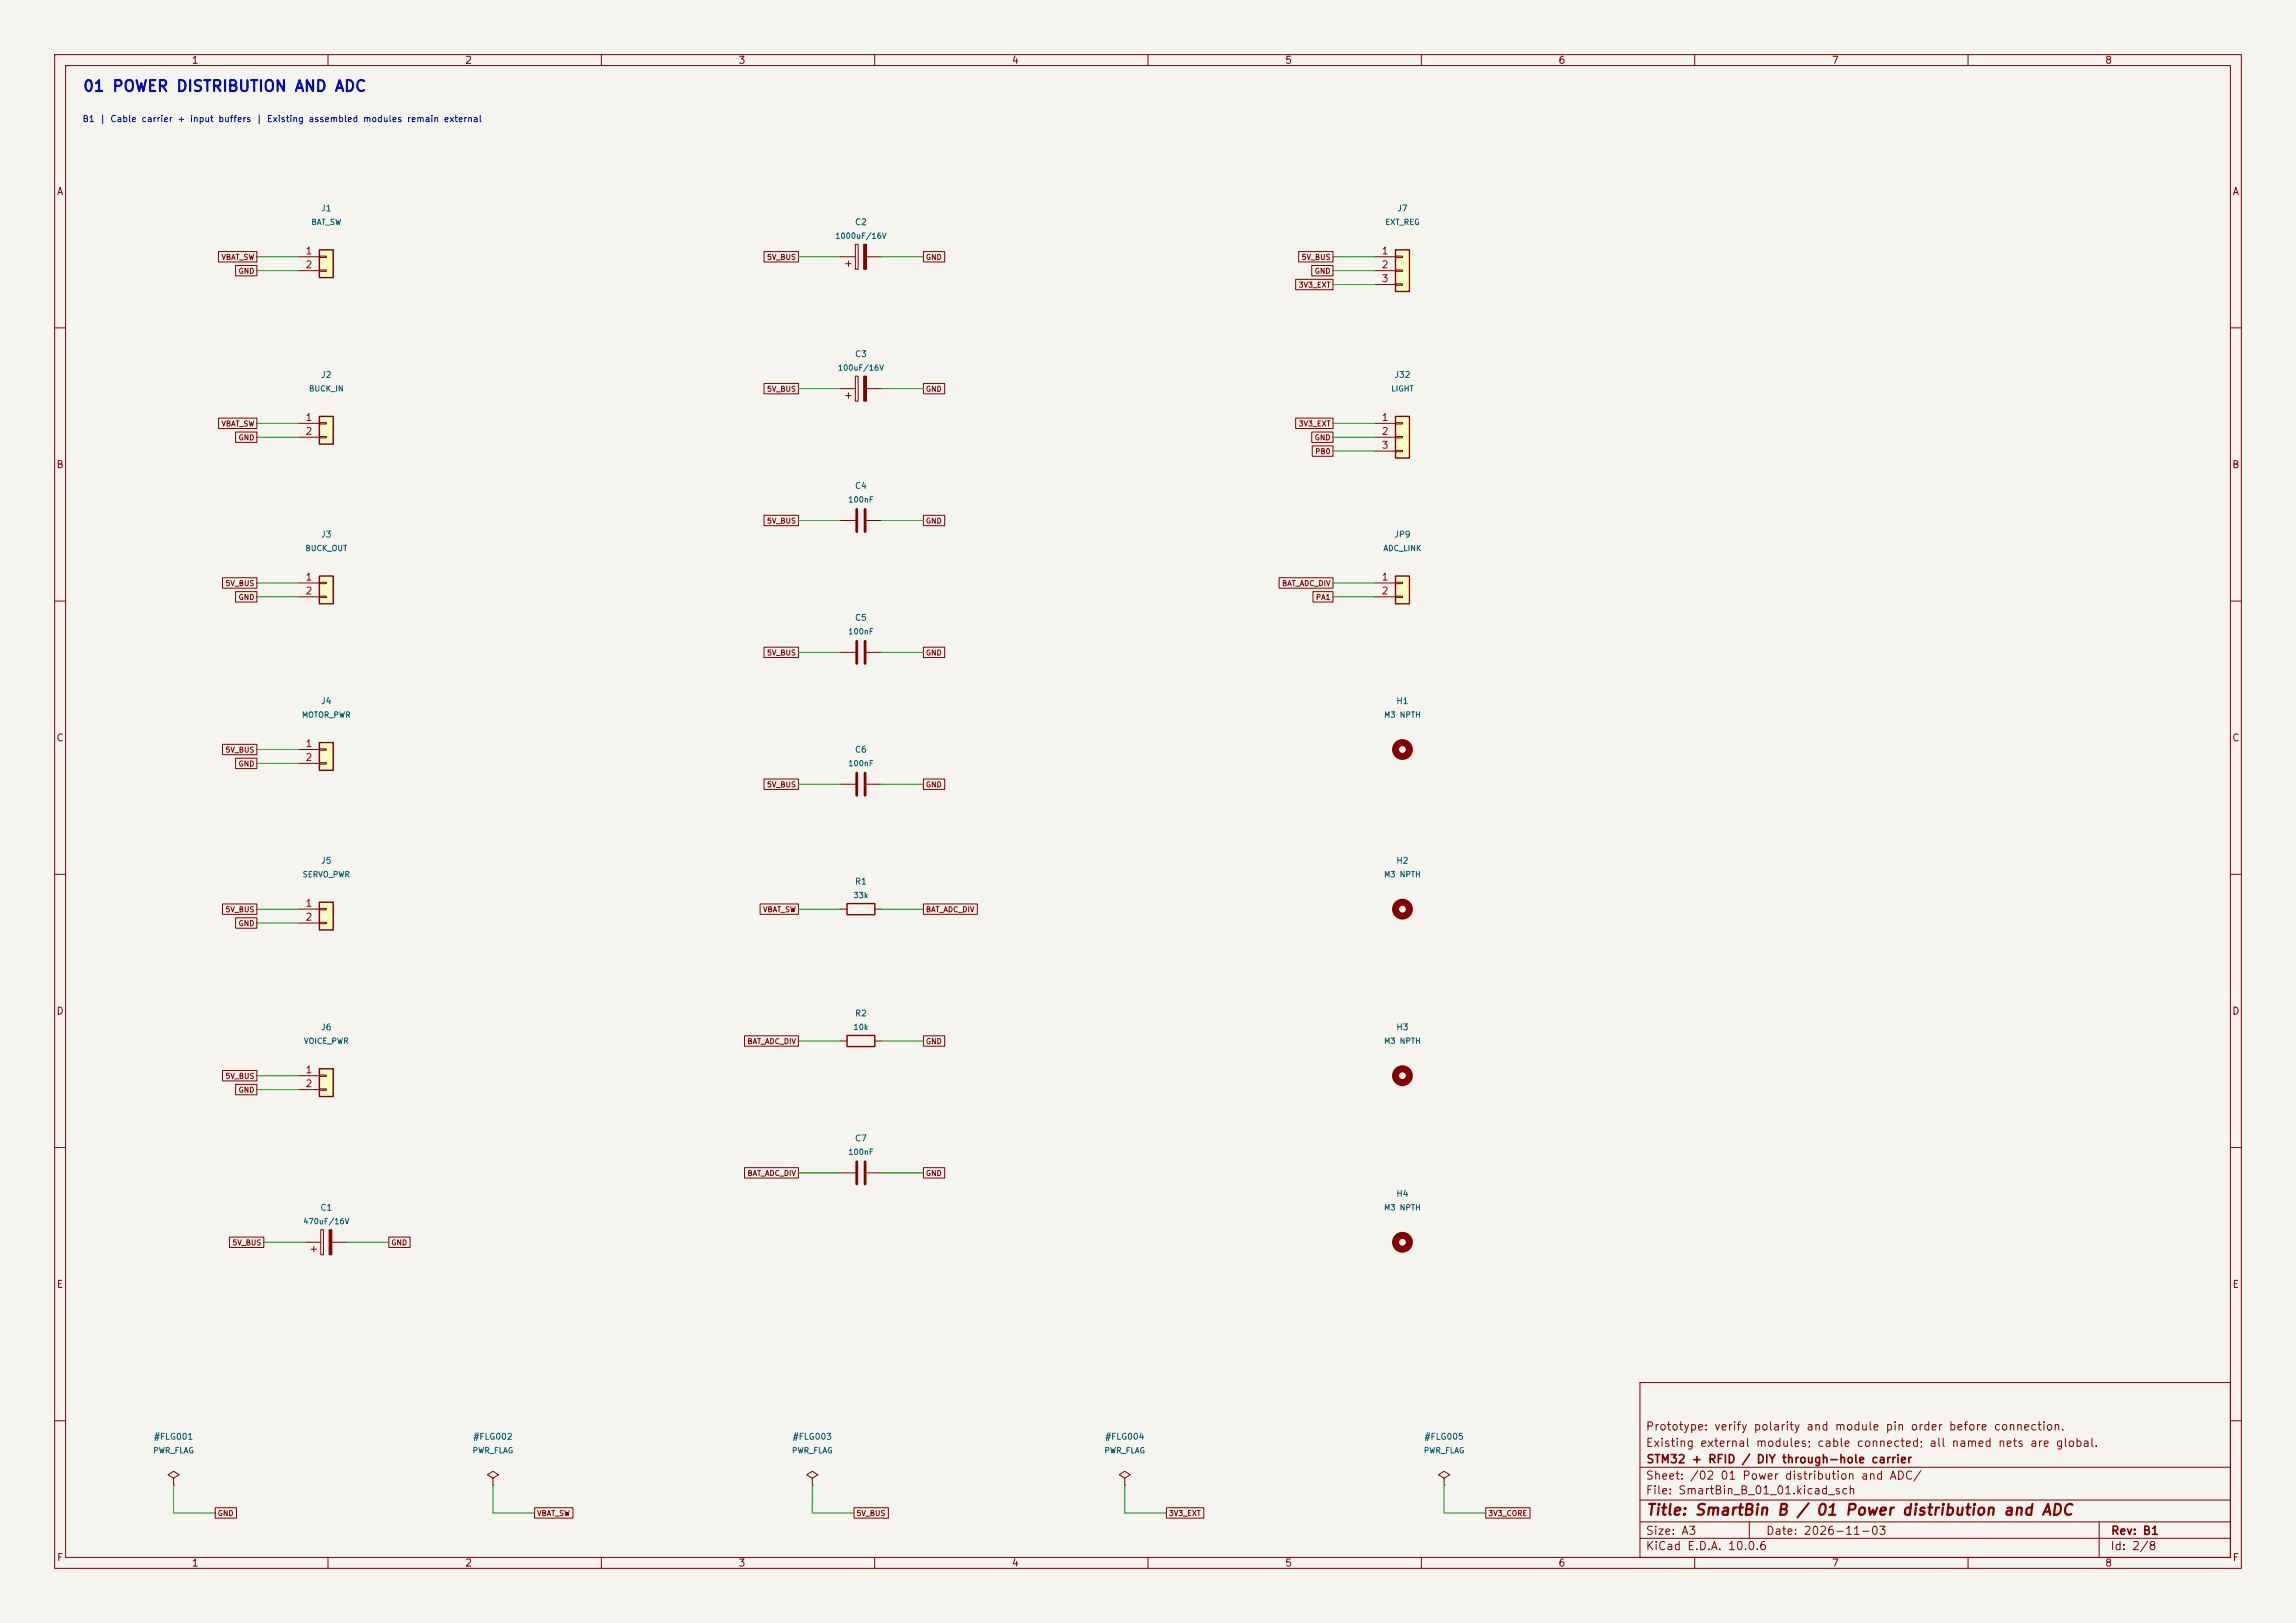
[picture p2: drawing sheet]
<svg xmlns="http://www.w3.org/2000/svg" width="420mm" height="297mm" viewBox="0 0 420 297" stroke-linecap="round" stroke-linejoin="round" font-family="sans-serif">
<defs><g id="words">
<text font-size="2" fill="#0000c2" x="15.1" y="17.3">01 POWER DISTRIBUTION AND ADC</text>
<text font-size="2" fill="#840000" x="301" y="277.8">Title: SmartBin B / 01 Power distribution and ADC</text>
<g font-size="1.5" fill="#840000">
<text x="300.9" y="262.1">Prototype: verify polarity and module pin order before connection.</text>
<text x="300.9" y="265.1">Existing external modules; cable connected; all named nets are global.</text>
<text x="301" y="268.1">STM32 + RFID / DIY through-hole carrier</text>
<text x="300.9" y="273.8">File: SmartBin_B_01_01.kicad_sch</text>
<text x="300.9" y="271.1">Sheet: /02 01 Power distribution and ADC/</text>
<text x="300.9" y="281.2">Size: A3</text>
<text x="322.9" y="281.2">Date: 2026-11-03</text>
<text x="386" y="281.2">Rev: B1</text>
<text x="300.9" y="284">KiCad E.D.A. 10.0.6</text>
<text x="385.9" y="284">Id: 2/8</text>
</g>
<g font-size="1.3" fill="#840000">
<text x="35" y="12">1</text>
<text x="85" y="12">2</text>
<text x="135" y="12">3</text>
<text x="185" y="12">4</text>
<text x="235" y="12">5</text>
<text x="285" y="12">6</text>
<text x="335" y="12">7</text>
<text x="385" y="12">8</text>
<text x="10.3" y="36">A</text>
<text x="408.3" y="36">A</text>
<text x="10.2" y="86">B</text>
<text x="408.2" y="86">B</text>
<text x="10.2" y="136">C</text>
<text x="408.2" y="136">C</text>
<text x="10.2" y="186">D</text>
<text x="408.2" y="186">D</text>
<text x="10.3" y="236">E</text>
<text x="408.3" y="236">E</text>
<text x="10.3" y="286">F</text>
<text x="35" y="287">1</text>
<text x="85" y="287">2</text>
<text x="135" y="287">3</text>
<text x="185" y="287">4</text>
<text x="235" y="287">5</text>
<text x="285" y="287">6</text>
<text x="335" y="287">7</text>
<text x="385" y="287">8</text>
<text x="408.3" y="286">F</text>
</g>
<g font-size="1.3" fill="#a90000">
<text x="55.8" y="46.9">1</text>
<text x="252.6" y="46.9">1</text>
<text x="55.8" y="49.4">2</text>
<text x="252.6" y="49.4">2</text>
<text x="252.6" y="51.9">3</text>
<text x="55.8" y="77.3">1</text>
<text x="252.6" y="77.3">1</text>
<text x="55.8" y="79.9">2</text>
<text x="252.6" y="79.9">2</text>
<text x="252.6" y="82.4">3</text>
<text x="55.8" y="106.5">1</text>
<text x="252.6" y="106.5">1</text>
<text x="55.8" y="109.1">2</text>
<text x="252.6" y="109.1">2</text>
<text x="55.8" y="137">1</text>
<text x="55.8" y="139.6">2</text>
<text x="55.8" y="166.2">1</text>
<text x="55.8" y="168.8">2</text>
<text x="55.8" y="196.7">1</text>
<text x="55.8" y="199.3">2</text>
</g>
<text font-size="1.2" fill="#0000c2" x="15" y="22.6">B1 | Cable carrier + input buffers | Existing assembled modules remain external</text>
<g font-size="1.1" fill="#006464">
<text x="58.6" y="38.9">J1</text>
<text x="156.3" y="41.5">C2</text>
<text x="255.5" y="38.9">J7</text>
<text x="156.3" y="65.6">C3</text>
<text x="58.6" y="69.4">J2</text>
<text x="255" y="69.4">J32</text>
<text x="156.3" y="89.7">C4</text>
<text x="58.6" y="98.6">J3</text>
<text x="254.9" y="98.6">JP9</text>
<text x="156.3" y="113.9">C5</text>
<text x="58.6" y="129.1">J4</text>
<text x="255.3" y="129.1">H1</text>
<text x="156.3" y="138">C6</text>
<text x="58.6" y="158.3">J5</text>
<text x="255.3" y="158.3">H2</text>
<text x="156.3" y="162.1">R1</text>
<text x="58.6" y="188.8">J6</text>
<text x="156.3" y="186.3">R2</text>
<text x="255.3" y="188.8">H3</text>
<text x="156.3" y="209.1">C7</text>
<text x="58.5" y="221.8">C1</text>
<text x="255.3" y="219.3">H4</text>
<text x="28.1" y="263.7">#FLG001</text>
<text x="86.5" y="263.7">#FLG002</text>
<text x="144.9" y="263.7">#FLG003</text>
<text x="202" y="263.7">#FLG004</text>
<text x="260.5" y="263.7">#FLG005</text>
</g>
<g font-size="1" fill="#006464">
<text x="56.9" y="41.4">BAT_SW</text>
<text x="253.3" y="41.4">EXT_REG</text>
<text x="152.7" y="43.9">1000uF/16V</text>
<text x="56.4" y="71.9">BUCK_IN</text>
<text x="153.2" y="68.1">100uF/16V</text>
<text x="254.4" y="71.9">LIGHT</text>
<text x="155.1" y="92.2">100nF</text>
<text x="55.8" y="101.1">BUCK_OUT</text>
<text x="253" y="101.1">ADC_LINK</text>
<text x="155.1" y="116.3">100nF</text>
<text x="55.1" y="131.6">MOTOR_PWR</text>
<text x="253.1" y="131.6">M3 NPTH</text>
<text x="155.1" y="140.5">100nF</text>
<text x="55.3" y="160.8">SERVO_PWR</text>
<text x="253.1" y="160.8">M3 NPTH</text>
<text x="156" y="164.6">33k</text>
<text x="55.5" y="191.3">VOICE_PWR</text>
<text x="156" y="188.7">10k</text>
<text x="253.1" y="191.3">M3 NPTH</text>
<text x="155.1" y="211.6">100nF</text>
<text x="253.1" y="221.7">M3 NPTH</text>
<text x="55.4" y="224.3">470uF/16V</text>
<text x="27.9" y="266.2">PWR_FLAG</text>
<text x="86.4" y="266.2">PWR_FLAG</text>
<text x="144.8" y="266.2">PWR_FLAG</text>
<text x="201.9" y="266.2">PWR_FLAG</text>
<text x="260.3" y="266.2">PWR_FLAG</text>
</g>
<g font-size="1" fill="#840000">
<text x="40.4" y="47.8">VBAT_SW</text>
<text x="140.2" y="47.8">5V_BUS</text>
<text x="169.3" y="47.8">GND</text>
<text x="238" y="47.8">5V_BUS</text>
<text x="43.5" y="50.3">GND</text>
<text x="237.5" y="52.9">3V3_EXT</text>
<text x="240.4" y="50.3">GND</text>
<text x="140.2" y="71.9">5V_BUS</text>
<text x="169.3" y="71.9">GND</text>
<text x="40.4" y="78.3">VBAT_SW</text>
<text x="43.5" y="80.8">GND</text>
<text x="237.5" y="78.3">3V3_EXT</text>
<text x="240.4" y="80.8">GND</text>
<text x="240.5" y="83.3">PB0</text>
<text x="140.2" y="96">5V_BUS</text>
<text x="169.3" y="96">GND</text>
<text x="41.1" y="107.5">5V_BUS</text>
<text x="234.4" y="107.5">BAT_ADC_DIV</text>
<text x="43.5" y="110">GND</text>
<text x="240.6" y="110">PA1</text>
<text x="140.2" y="120.2">5V_BUS</text>
<text x="169.3" y="120.2">GND</text>
<text x="41.1" y="137.9">5V_BUS</text>
<text x="43.5" y="140.5">GND</text>
<text x="140.2" y="144.3">5V_BUS</text>
<text x="169.3" y="144.3">GND</text>
<text x="41.1" y="167.2">5V_BUS</text>
<text x="139.5" y="167.2">VBAT_SW</text>
<text x="169.3" y="167.2">BAT_ADC_DIV</text>
<text x="43.5" y="169.7">GND</text>
<text x="136.6" y="191.3">BAT_ADC_DIV</text>
<text x="169.3" y="191.3">GND</text>
<text x="41.1" y="197.6">5V_BUS</text>
<text x="43.5" y="200.2">GND</text>
<text x="136.6" y="215.4">BAT_ADC_DIV</text>
<text x="169.3" y="215.4">GND</text>
<text x="42.4" y="228.1">5V_BUS</text>
<text x="71.5" y="228.1">GND</text>
<text x="39.7" y="277.6">GND</text>
<text x="98.2" y="277.6">VBAT_SW</text>
<text x="156.6" y="277.6">5V_BUS</text>
<text x="213.7" y="277.6">3V3_EXT</text>
<text x="272.1" y="277.6">3V3_CORE</text>
</g>
</g></defs>
<path d="M0 0h420v297h-420z" fill="#f5f4ef" stroke="#f5f4ef" stroke-width=".18"/>
<g fill="none" stroke="#840000" stroke-width=".18">
<path d="M10 10h400v277h-400zM12 12h396v273h-396zM60 10v2M110 10v2M160 10v2M210 10v2M260 10v2M310 10v2M360 10v2M10 60h2M408 60h2M10 110h2"/>
<path d="M408 110h2M10 160h2M408 160h2M10 210h2M408 210h2M300 253h108v32h-108zM10 260h2M300 278.5h108M300 274.5h108M300 268.5h108M320 278.5v3M384 278.5v6.5"/>
<path d="M408 260h2M60 285v2M110 285v2M160 285v2M210 285v2M260 285v2M300 281.5h108M310 285v2M360 285v2"/>
</g>
<path d="M58.4 76.2h2.6v5.1h-2.6z" fill="#ffffc2"/>
<path d="M58.4 76.2h2.6v5.1h-2.6z" fill="none" stroke="#840000" stroke-width=".25"/>
<path d="M54.6 77.5h3.8M58.4 77.3h1.3v.3h-1.3zM58.4 79.9h1.3v.2h-1.3zM54.6 80h3.8M153.7 143.5h2.8M158.5 143.5h2.8" fill="none" stroke="#840000" stroke-width=".18"/>
<path d="M156.7 141.5v4M158.2 141.5v4" fill="none" stroke="#840000" stroke-width=".51"/>
<path d="M58.4 45.7h2.6v5.1h-2.6z" fill="#ffffc2"/>
<path d="M58.4 45.7h2.6v5.1h-2.6z" fill="none" stroke="#840000" stroke-width=".25"/>
<path d="M54.6 47h3.8M54.6 49.5h3.8M58.4 46.9h1.3v.2h-1.3zM58.4 49.4h1.3v.3h-1.3zM153.7 95.3h2.8M158.5 95.3h2.8M205.7 270.5l1.1-.6-1.1-.7-1 .7 1 .6v1.3M205.7 271.8h.1" fill="none" stroke="#840000" stroke-width=".18"/>
<path d="M156.7 93.2v4.1M158.2 93.2v4.1" fill="none" stroke="#840000" stroke-width=".51"/>
<path d="M255.3 76.2h2.5v7.6h-2.5z" fill="#ffffc2"/>
<path d="M255.3 76.2h2.5v7.6h-2.5z" fill="none" stroke="#840000" stroke-width=".25"/>
<path d="M251.5 77.5h3.8M255.3 77.3h1.2v.3h-1.2zM255.3 79.9h1.2v.2h-1.2zM251.5 80h3.8M251.5 82.6h3.8M255.3 82.4h1.2v.3h-1.2zM31.7 270.5l1.1-.6-1.1-.7-1 .7 1 .6v1.3M31.7 271.8h.1" fill="none" stroke="#840000" stroke-width=".18"/>
<path d="M58.4 105.4h2.6v5.1h-2.6z" fill="#ffffc2"/>
<path d="M58.4 105.4h2.6v5.1h-2.6zM154.9 165.4h5.1v2h-5.1z" fill="none" stroke="#840000" stroke-width=".25"/>
<path d="M54.6 106.7h3.8M54.6 109.2h3.8M58.4 106.6h1.3v.2h-1.3zM58.4 109.1h1.3v.2h-1.3zM153.7 166.4h1.2M160 166.4h1.3" fill="none" stroke="#840000" stroke-width=".18"/>
<circle cx="256.5" cy="166.4" r="1.27" fill="none" stroke="#840000" stroke-width="1.3"/>
<path d="M255.3 105.4h2.5v5.1h-2.5z" fill="#ffffc2"/>
<path d="M255.3 105.4h2.5v5.1h-2.5z" fill="none" stroke="#840000" stroke-width=".25"/>
<path d="M153.7 119.4h2.8M158.5 119.4h2.8M251.5 106.7h3.8M251.5 109.2h3.8M255.3 106.6h1.2v.2h-1.2zM255.3 109.1h1.2v.2h-1.2z" fill="none" stroke="#840000" stroke-width=".18"/>
<g fill="none" stroke="#840000" stroke-width="1.3">
<circle cx="256.5" cy="137.2" r="1.27"/>
<circle cx="256.5" cy="196.8" r="1.27"/>
</g>
<path d="M156.7 117.3v4.1M158.2 117.3v4.1" fill="none" stroke="#840000" stroke-width=".51"/>
<path d="M58.4 165.1h2.6v5.1h-2.6z" fill="#ffffc2"/>
<path d="M58.4 165.1h2.6v5.1h-2.6z" fill="none" stroke="#840000" stroke-width=".25"/>
<path d="M54.6 166.4h3.8M54.6 168.9h3.8M58.4 166.2h1.3v.3h-1.3zM58.4 168.8h1.3v.2h-1.3z" fill="none" stroke="#840000" stroke-width=".18"/>
<path d="M58.4 135.9h2.6v5.1h-2.6z" fill="#ffffc2"/>
<path d="M58.4 135.9h2.6v5.1h-2.6zM154.9 189.5h5.1v2h-5.1z" fill="none" stroke="#840000" stroke-width=".25"/>
<g fill="none" stroke="#840000" stroke-width=".18">
<path d="M153.7 47h2.8M154.7 48.3h1M155.2 47.8v1M156.5 44.7h.5v4.6h-.5zM158.5 47h2.8M153.7 71.1h2.8M154.7 72.4h1M155.2 71.9v1M156.5 68.8h.5v4.6h-.5zM158.5 71.1h2.8M54.6 137.2h3.8M54.6 139.7h3.8"/>
<path d="M58.4 137h1.3v.3h-1.3zM58.4 139.6h1.3v.2h-1.3zM153.7 190.5h1.2M160 190.5h1.3M153.7 214.6h2.8M158.5 214.6h2.8M90.2 270.5l1-.6-1-.7-1 .7 1 .6v1.3M90.2 271.8h.1M264.2 270.5l1-.6-1-.7-1.1 .7 1.1 .6v1.3M264.2 271.8h.1"/>
</g>
<g fill="#840000" stroke="#840000" stroke-width=".18">
<path d="M158 44.7h.5v4.6h-.5z"/>
<path d="M158 68.8h.5v4.6h-.5z"/>
</g>
<path d="M156.7 212.6v4.1M158.2 212.6v4.1" fill="none" stroke="#840000" stroke-width=".51"/>
<circle cx="256.5" cy="227.3" r="1.27" fill="none" stroke="#840000" stroke-width="1.3"/>
<path d="M58.4 195.6h2.6v5.1h-2.6z" fill="#ffffc2"/>
<path d="M58.4 195.6h2.6v5.1h-2.6z" fill="none" stroke="#840000" stroke-width=".25"/>
<path d="M54.6 196.9h3.8M54.6 199.4h3.8M58.4 196.7h1.3v.3h-1.3zM58.4 199.3h1.3v.2h-1.3zM55.9 227.3h2.8M56.9 228.6h1M57.4 228.1v1M58.7 225h.5v4.6h-.5zM60.7 227.3h2.8" fill="none" stroke="#840000" stroke-width=".18"/>
<path d="M60.2 225h.5v4.6h-.5z" fill="#840000" stroke="#840000" stroke-width=".18"/>
<path d="M255.3 45.7h2.5v7.6h-2.5z" fill="#ffffc2"/>
<path d="M255.3 45.7h2.5v7.6h-2.5z" fill="none" stroke="#840000" stroke-width=".25"/>
<g fill="none" stroke="#840000" stroke-width=".18">
<path d="M40 46h7v1.9h-7zM43.1 48.6h3.9v1.9h-3.9zM139.8 46h6.2v1.9h-6.2zM168.9 46h3.9v1.9h-3.9zM237 51.1h6.8v1.9h-6.8zM237.5 46h6.3v1.9h-6.3zM239.9 48.6h3.9v1.9h-3.9zM251.5 47h3.8M251.5 49.5h3.8M251.5 52.1h3.8M255.3 46.9h1.2v.2h-1.2zM255.3 49.4h1.2v.3h-1.2z"/>
<path d="M255.3 51.9h1.2v.3h-1.2zM40 76.5h7v1.9h-7zM43.1 79.1h3.9v1.9h-3.9zM139.8 70.2h6.2v1.9h-6.2zM168.9 70.2h3.9v1.9h-3.9zM237 76.5h6.8v1.9h-6.8zM239.9 79.1h3.9v1.9h-3.9zM139.8 94.3h6.2v1.9h-6.2zM168.9 94.3h3.9v1.9h-3.9zM240 81.6h3.8v1.9h-3.8zM40.7 105.7h6.3v1.9h-6.3zM43.1 108.3h3.9v1.9h-3.9z"/>
<path d="M139.8 118.4h6.2v1.9h-6.2zM168.9 118.4h3.9v1.9h-3.9zM234 105.7h9.8v1.9h-9.8zM240.2 108.3h3.6v1.9h-3.6zM40.7 136.2h6.3v1.9h-6.3zM43.1 138.7h3.9v2h-3.9zM139.8 142.6h6.2v1.9h-6.2zM168.9 142.6h3.9v1.9h-3.9zM40.7 165.4h6.3v1.9h-6.3zM43.1 168h3.9v1.9h-3.9zM139 165.4h7v1.9h-7zM168.9 165.4h9.9v1.9h-9.9z"/>
<path d="M40.7 195.9h6.3v1.9h-6.3zM43.1 198.4h3.9v1.9h-3.9zM136.2 189.5h9.8v2h-9.8zM168.9 189.5h3.9v2h-3.9zM136.2 213.7h9.8v1.9h-9.8zM168.9 213.7h3.9v1.9h-3.9zM42 226.4h6.3v1.9h-6.3zM71.1 226.4h3.9v1.9h-3.9zM39.4 275.9h3.9v1.9h-3.9zM97.8 275.9h7v1.9h-7zM148.6 270.5l1-.6-1-.7-1 .7 1 .6v1.3M148.6 271.8h.1"/>
<path d="M156.2 275.9h6.3v1.9h-6.3zM213.4 275.9h6.8v1.9h-6.8zM271.8 275.9h8.1v1.9h-8.1z"/>
</g>
<g fill="none" stroke="#009600" stroke-width=".18">
<path d="M47 47h7.6M47 49.5h7.6M146 47h7.7M161.3 47h7.6M243.8 47h7.7M243.8 49.5h7.7M243.8 52.1h7.7M47 77.5h7.6M146 71.1h7.7M161.3 71.1h7.6M243.8 77.5h7.7M47 80h7.6"/>
<path d="M146 95.3h7.7M161.3 95.3h7.6M243.8 82.6h7.7M243.8 80h7.7M47 106.7h7.6M47 109.2h7.6M146 119.4h7.7M161.3 119.4h7.6M243.8 106.7h7.7M243.8 109.2h7.7M47 137.2h7.6M47 139.7h7.6"/>
<path d="M146 143.5h7.7M161.3 143.5h7.6M47 166.4h7.6M47 168.9h7.6M146 166.4h7.7M161.3 166.4h7.6M47 196.9h7.6M47 199.4h7.6M146 190.5h7.7M161.3 190.5h7.6M146 214.6h7.7M161.3 214.6h7.6"/>
<path d="M48.3 227.3h7.6M63.5 227.3h7.6M31.7 271.8v5.1h7.7M90.2 271.8v5.1h7.6M148.6 271.8v5.1h7.6M205.7 271.8v5.1h7.7M264.2 271.8v5.1h7.6"/>
</g>
<use href="#words"/>
</svg>
